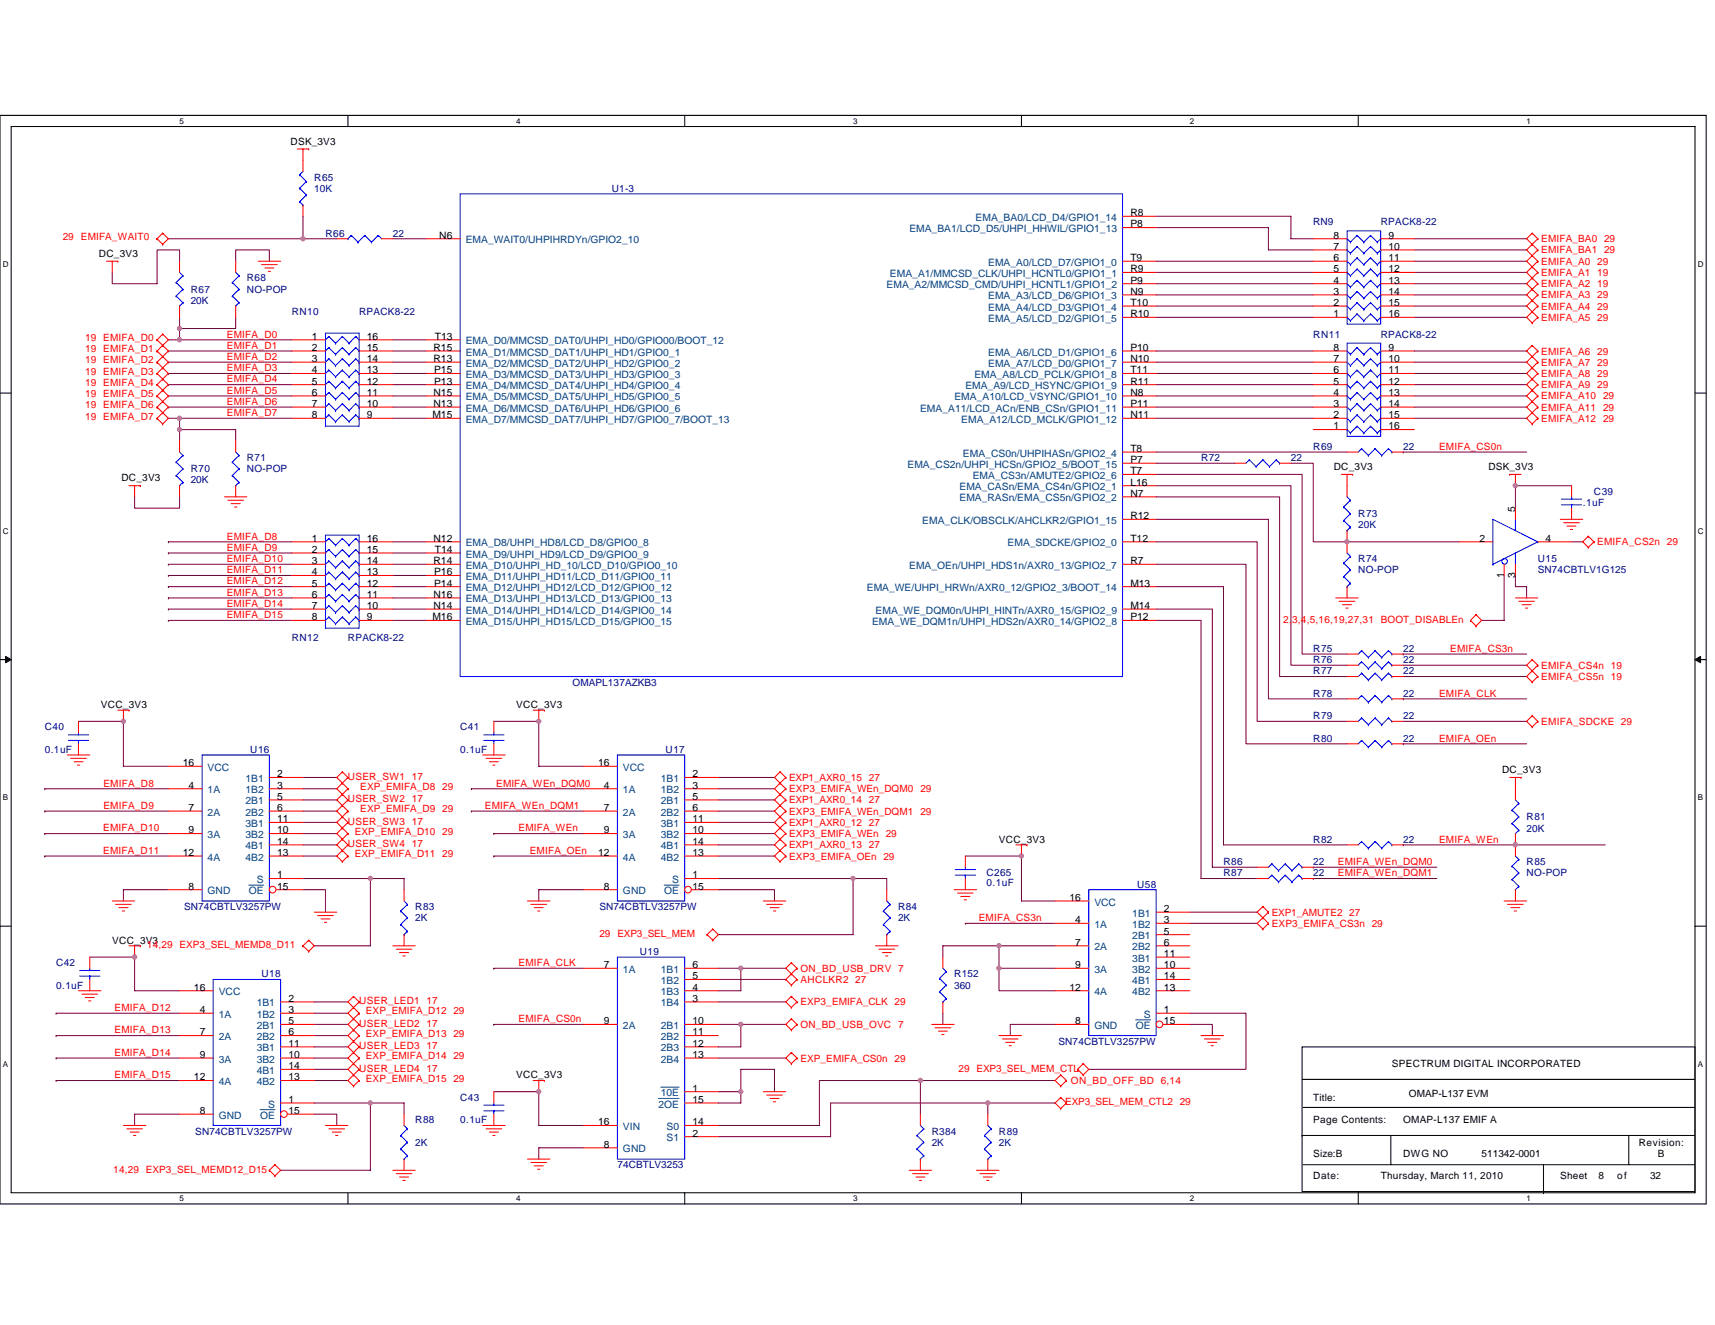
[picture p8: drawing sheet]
<svg xmlns="http://www.w3.org/2000/svg" width="279mm" height="216mm" viewBox="0 0 279 216" stroke-linecap="round" stroke-linejoin="round" font-family="sans-serif">
<defs><g id="words">
<g font-size="1.7" fill="#004080">
<text x="158.9" y="36">EMA_BA0/LCD_D4/GPIO1_14</text>
<text x="75.9" y="39.6">EMA_WAIT0/UHPIHRDYn/GPIO2_10</text>
<text x="148.1" y="37.8">EMA_BA1/LCD_D5/UHPI_HHWIL/GPIO1_13</text>
<text x="144.4" y="47">EMA_A2/MMCSD_CMD/UHPI_HCNTL1/GPIO1_2</text>
<text x="145" y="45.1">EMA_A1/MMCSD_CLK/UHPI_HCNTL0/GPIO1_1</text>
<text x="161" y="43.3">EMA_A0/LCD_D7/GPIO1_0</text>
<text x="161" y="50.6">EMA_A4/LCD_D3/GPIO1_4</text>
<text x="161" y="52.5">EMA_A5/LCD_D2/GPIO1_5</text>
<text x="161" y="48.8">EMA_A3/LCD_D6/GPIO1_3</text>
<text x="75.9" y="56.1">EMA_D0/MMCSD_DAT0/UHPI_HD0/GPIO00/BOOT_12</text>
<text x="75.9" y="59.8">EMA_D2/MMCSD_DAT2/UHPI_HD2/GPIO0_2</text>
<text x="75.9" y="57.9">EMA_D1/MMCSD_DAT1/UHPI_HD1/GPIO0_1</text>
<text x="161" y="57.9">EMA_A6/LCD_D1/GPIO1_6</text>
<text x="161" y="59.8">EMA_A7/LCD_D0/GPIO1_7</text>
<text x="75.9" y="63.4">EMA_D4/MMCSD_DAT4/UHPI_HD4/GPIO0_4</text>
<text x="75.9" y="61.6">EMA_D3/MMCSD_DAT3/UHPI_HD3/GPIO0_3</text>
<text x="75.9" y="65.3">EMA_D5/MMCSD_DAT5/UHPI_HD5/GPIO0_5</text>
<text x="155.5" y="65.3">EMA_A10/LCD_VSYNC/GPIO1_10</text>
<text x="157.3" y="63.4">EMA_A9/LCD_HSYNC/GPIO1_9</text>
<text x="158.7" y="61.6">EMA_A8/LCD_PCLK/GPIO1_8</text>
<text x="75.9" y="67.1">EMA_D6/MMCSD_DAT6/UHPI_HD6/GPIO0_6</text>
<text x="75.9" y="68.9">EMA_D7/MMCSD_DAT7/UHPI_HD7/GPIO0_7/BOOT_13</text>
<text x="149.9" y="67.1">EMA_A11/LCD_ACn/ENB_CSn/GPIO1_11</text>
<text x="156.6" y="68.9">EMA_A12/LCD_MCLK/GPIO1_12</text>
<text x="147.8" y="76.2">EMA_CS2n/UHPI_HCSn/GPIO2_5/BOOT_15</text>
<text x="156.9" y="74.4">EMA_CS0n/UHPIHASn/GPIO2_4</text>
<text x="156.3" y="81.7">EMA_RASn/EMA_CS5n/GPIO2_2</text>
<text x="156.3" y="79.9">EMA_CASn/EMA_CS4n/GPIO2_1</text>
<text x="158.5" y="78">EMA_CS3n/AMUTE2/GPIO2_6</text>
<text x="75.9" y="89">EMA_D8/UHPI_HD8/LCD_D8/GPIO0_8</text>
<text x="150.3" y="85.4">EMA_CLK/OBSCLK/AHCLKR2/GPIO1_15</text>
<text x="164.1" y="89">EMA_SDCKE/GPIO2_0</text>
<text x="75.9" y="90.8">EMA_D9/UHPI_HD9/LCD_D9/GPIO0_9</text>
<text x="75.9" y="92.7">EMA_D10/UHPI_HD_10/LCD_D10/GPIO0_10</text>
<text x="75.9" y="94.5">EMA_D11/UHPI_HD11/LCD_D11/GPIO0_11</text>
<text x="148.1" y="92.7">EMA_OEn/UHPI_HDS1n/AXR0_13/GPIO2_7</text>
<text x="75.9" y="96.3">EMA_D12/UHPI_HD12/LCD_D12/GPIO0_12</text>
<text x="75.9" y="100">EMA_D14/UHPI_HD14/LCD_D14/GPIO0_14</text>
<text x="75.9" y="98.2">EMA_D13/UHPI_HD13/LCD_D13/GPIO0_13</text>
<text x="75.9" y="101.8">EMA_D15/UHPI_HD15/LCD_D15/GPIO0_15</text>
<text x="141.2" y="96.3">EMA_WE/UHPI_HRWn/AXR0_12/GPIO2_3/BOOT_14</text>
<text x="142.1" y="101.8">EMA_WE_DQM1n/UHPI_HDS2n/AXR0_14/GPIO2_8</text>
<text x="142.6" y="100">EMA_WE_DQM0n/UHPI_HINTn/AXR0_15/GPIO2_9</text>
<text x="33.8" y="125.6">VCC</text>
<text x="101.5" y="125.6">VCC</text>
<text x="33.8" y="129.3">1A</text>
<text x="40" y="127.4">1B1</text>
<text x="40" y="129.3">1B2</text>
<text x="40" y="131.1">2B1</text>
<text x="101.5" y="129.3">1A</text>
<text x="107.7" y="127.4">1B1</text>
<text x="107.7" y="129.3">1B2</text>
<text x="107.7" y="131.1">2B1</text>
<text x="33.8" y="132.9">2A</text>
<text x="33.8" y="136.6">3A</text>
<text x="40" y="134.7">3B1</text>
<text x="40" y="136.6">3B2</text>
<text x="40" y="132.9">2B2</text>
<text x="101.5" y="132.9">2A</text>
<text x="101.5" y="136.6">3A</text>
<text x="107.7" y="134.7">3B1</text>
<text x="107.7" y="136.6">3B2</text>
<text x="107.7" y="132.9">2B2</text>
<text x="33.8" y="140.2">4A</text>
<text x="40" y="138.4">4B1</text>
<text x="40" y="140.2">4B2</text>
<text x="41.8" y="143.9">S</text>
<text x="101.5" y="140.2">4A</text>
<text x="107.7" y="138.4">4B1</text>
<text x="107.7" y="140.2">4B2</text>
<text x="109.5" y="143.9">S</text>
<text x="33.8" y="145.7">GND</text>
<text x="40.5" y="145.7">OE</text>
<text x="101.5" y="145.7">GND</text>
<text x="108.2" y="145.7">OE</text>
<text x="178.3" y="147.6">VCC</text>
<text x="184.5" y="149.4">1B1</text>
<text x="178.3" y="151.2">1A</text>
<text x="178.3" y="154.9">2A</text>
<text x="184.5" y="151.2">1B2</text>
<text x="184.5" y="153">2B1</text>
<text x="184.5" y="154.9">2B2</text>
<text x="101.5" y="158.5">1A</text>
<text x="107.7" y="158.5">1B1</text>
<text x="107.7" y="160.3">1B2</text>
<text x="178.3" y="158.5">3A</text>
<text x="184.5" y="160.3">4B1</text>
<text x="184.5" y="156.7">3B1</text>
<text x="184.5" y="158.5">3B2</text>
<text x="35.6" y="165.8">1A</text>
<text x="35.6" y="162.2">VCC</text>
<text x="41.8" y="164">1B1</text>
<text x="41.8" y="165.8">1B2</text>
<text x="41.8" y="167.7">2B1</text>
<text x="101.5" y="167.7">2A</text>
<text x="107.7" y="162.2">1B3</text>
<text x="107.7" y="164">1B4</text>
<text x="107.7" y="167.7">2B1</text>
<text x="178.3" y="162.2">4A</text>
<text x="178.3" y="167.7">GND</text>
<text x="184.5" y="162.2">4B2</text>
<text x="185" y="167.7">OE</text>
<text x="186.3" y="165.8">S</text>
<text x="35.6" y="169.5">2A</text>
<text x="35.6" y="173.1">3A</text>
<text x="41.8" y="171.3">3B1</text>
<text x="41.8" y="173.1">3B2</text>
<text x="41.8" y="169.5">2B2</text>
<text x="107.7" y="169.5">2B2</text>
<text x="107.7" y="171.3">2B3</text>
<text x="107.7" y="173.1">2B4</text>
<text x="35.6" y="176.8">4A</text>
<text x="41.8" y="175">4B1</text>
<text x="41.8" y="176.8">4B2</text>
<text x="107.7" y="178.6">10E</text>
<text x="35.6" y="182.3">GND</text>
<text x="42.4" y="182.3">OE</text>
<text x="43.7" y="180.5">S</text>
<text x="101.5" y="184.1">VIN</text>
<text x="107.3" y="180.5">2OE</text>
<text x="108.6" y="184.1">S0</text>
<text x="108.6" y="185.9">S1</text>
<text x="101.5" y="187.8">GND</text>
</g>
<g font-size="1.7">
<text x="184.1" y="35.2">R8</text>
<text x="71.6" y="38.9">N6</text>
<text x="184.1" y="37.1">P8</text>
<text x="217.3" y="40.7">7</text>
<text x="217.3" y="38.9">8</text>
<text x="226.2" y="38.9">9</text>
<text x="226.2" y="40.7">10</text>
<text x="184.1" y="46.2">P9</text>
<text x="184.1" y="44.4">R9</text>
<text x="184.1" y="42.5">T9</text>
<text x="217.3" y="46.2">4</text>
<text x="217.3" y="44.4">5</text>
<text x="217.3" y="42.5">6</text>
<text x="226.2" y="42.5">11</text>
<text x="226.2" y="44.4">12</text>
<text x="226.2" y="46.2">13</text>
<text x="184.1" y="49.8">T10</text>
<text x="184.1" y="51.7">R10</text>
<text x="184.1" y="48">N9</text>
<text x="217.3" y="51.7">1</text>
<text x="217.3" y="49.8">2</text>
<text x="217.3" y="48">3</text>
<text x="226.2" y="48">14</text>
<text x="226.2" y="49.8">15</text>
<text x="226.2" y="51.7">16</text>
<text x="50.8" y="55.4">1</text>
<text x="50.8" y="57.2">2</text>
<text x="50.8" y="59">3</text>
<text x="59.8" y="59">14</text>
<text x="59.8" y="57.2">15</text>
<text x="59.8" y="55.4">16</text>
<text x="70.6" y="59">R13</text>
<text x="70.6" y="57.2">R15</text>
<text x="70.8" y="55.4">T13</text>
<text x="184.1" y="57.2">P10</text>
<text x="184.1" y="59">N10</text>
<text x="217.3" y="59">7</text>
<text x="217.3" y="57.2">8</text>
<text x="226.2" y="57.2">9</text>
<text x="226.2" y="59">10</text>
<text x="50.8" y="60.8">4</text>
<text x="50.8" y="62.7">5</text>
<text x="50.8" y="64.5">6</text>
<text x="59.8" y="64.5">11</text>
<text x="59.8" y="62.7">12</text>
<text x="59.8" y="60.8">13</text>
<text x="70.6" y="64.5">N15</text>
<text x="70.7" y="62.7">P13</text>
<text x="70.7" y="60.8">P15</text>
<text x="184.1" y="60.8">T11</text>
<text x="184.1" y="64.5">N8</text>
<text x="184.1" y="62.7">R11</text>
<text x="217.3" y="64.5">4</text>
<text x="217.3" y="62.7">5</text>
<text x="217.3" y="60.8">6</text>
<text x="226.2" y="60.8">11</text>
<text x="226.2" y="62.7">12</text>
<text x="226.2" y="64.5">13</text>
<text x="50.8" y="66.3">7</text>
<text x="50.8" y="68.1">8</text>
<text x="59.8" y="68.1">9</text>
<text x="59.8" y="66.3">10</text>
<text x="70.4" y="68.1">M15</text>
<text x="70.6" y="66.3">N13</text>
<text x="184.1" y="68.1">N11</text>
<text x="184.1" y="66.3">P11</text>
<text x="217.3" y="70">1</text>
<text x="217.3" y="68.1">2</text>
<text x="217.3" y="66.3">3</text>
<text x="226.2" y="66.3">14</text>
<text x="226.2" y="68.1">15</text>
<text x="226.2" y="70">16</text>
<text x="184.1" y="75.5">P7</text>
<text x="184.1" y="73.6">T8</text>
<text x="184.1" y="77.3">T7</text>
<text x="184.1" y="80.9">N7</text>
<text x="184.1" y="79.1">L16</text>
<text x="246.9" y="83.4" transform="rotate(-90 246.9 83.4)">5</text>
<text x="50.8" y="88.3">1</text>
<text x="59.8" y="88.3">16</text>
<text x="70.6" y="88.3">N12</text>
<text x="184.1" y="88.3">T12</text>
<text x="184.1" y="84.6">R12</text>
<text x="241" y="88.3">2</text>
<text x="251.8" y="88.3">4</text>
<text x="50.8" y="90.1">2</text>
<text x="50.8" y="91.9">3</text>
<text x="50.8" y="93.7">4</text>
<text x="50.8" y="95.6">5</text>
<text x="59.8" y="95.6">12</text>
<text x="59.8" y="93.7">13</text>
<text x="59.8" y="91.9">14</text>
<text x="59.8" y="90.1">15</text>
<text x="70.6" y="91.9">R14</text>
<text x="70.7" y="95.6">P14</text>
<text x="70.7" y="93.7">P16</text>
<text x="70.8" y="90.1">T14</text>
<text x="184.1" y="95.6">M13</text>
<text x="184.1" y="91.9">R7</text>
<text x="245" y="94.1" transform="rotate(-90 245 94.1)">1</text>
<text x="246.9" y="94.1" transform="rotate(-90 246.9 94.1)">3</text>
<text x="50.8" y="97.4">6</text>
<text x="50.8" y="99.2">7</text>
<text x="50.8" y="101.1">8</text>
<text x="59.8" y="101.1">9</text>
<text x="59.8" y="99.2">10</text>
<text x="59.8" y="97.4">11</text>
<text x="70.4" y="101.1">M16</text>
<text x="70.6" y="99.2">N14</text>
<text x="70.6" y="97.4">N16</text>
<text x="184.1" y="101.1">P12</text>
<text x="184.1" y="99.2">M14</text>
<text x="29.8" y="124.8">16</text>
<text x="97.5" y="124.8">16</text>
<text x="30.7" y="128.5">4</text>
<text x="45.1" y="126.7">2</text>
<text x="45.1" y="128.5">3</text>
<text x="45.1" y="130.3">5</text>
<text x="98.4" y="128.5">4</text>
<text x="112.8" y="126.7">2</text>
<text x="112.8" y="128.5">3</text>
<text x="112.8" y="130.3">5</text>
<text x="30.7" y="132.1">7</text>
<text x="30.7" y="135.8">9</text>
<text x="45.1" y="137.6">14</text>
<text x="45.1" y="134">11</text>
<text x="45.1" y="135.8">10</text>
<text x="45.1" y="132.1">6</text>
<text x="98.4" y="132.1">7</text>
<text x="98.4" y="135.8">9</text>
<text x="112.8" y="137.6">14</text>
<text x="112.8" y="134">11</text>
<text x="112.8" y="135.8">10</text>
<text x="112.8" y="132.1">6</text>
<text x="29.8" y="139.5">12</text>
<text x="45.1" y="139.5">13</text>
<text x="45.1" y="143.1">1</text>
<text x="97.5" y="139.5">12</text>
<text x="112.8" y="139.5">13</text>
<text x="112.8" y="143.1">1</text>
<text x="30.7" y="144.9">8</text>
<text x="45.1" y="144.9">15</text>
<text x="98.4" y="144.9">8</text>
<text x="112.8" y="144.9">15</text>
<text x="174.2" y="146.8">16</text>
<text x="189.6" y="148.6">2</text>
<text x="175.2" y="150.4">4</text>
<text x="175.2" y="154.1">7</text>
<text x="189.6" y="155.9">11</text>
<text x="189.6" y="150.4">3</text>
<text x="189.6" y="152.3">5</text>
<text x="189.6" y="154.1">6</text>
<text x="31.6" y="161.4">16</text>
<text x="98.4" y="157.8">7</text>
<text x="112.8" y="157.8">6</text>
<text x="112.8" y="159.6">5</text>
<text x="112.8" y="161.4">4</text>
<text x="174.2" y="161.4">12</text>
<text x="175.2" y="157.8">9</text>
<text x="189.6" y="159.6">14</text>
<text x="189.6" y="161.4">13</text>
<text x="189.6" y="157.8">10</text>
<text x="32.5" y="165.1">4</text>
<text x="47" y="163.2">2</text>
<text x="47" y="165.1">3</text>
<text x="47" y="166.9">5</text>
<text x="98.4" y="166.9">9</text>
<text x="112.8" y="163.2">3</text>
<text x="112.8" y="166.9">10</text>
<text x="175.2" y="166.9">8</text>
<text x="189.6" y="165.1">1</text>
<text x="189.6" y="166.9">15</text>
<text x="32.5" y="168.7">7</text>
<text x="32.5" y="172.4">9</text>
<text x="47" y="170.6">11</text>
<text x="47" y="172.4">10</text>
<text x="47" y="168.7">6</text>
<text x="112.8" y="168.7">11</text>
<text x="112.8" y="170.6">12</text>
<text x="112.8" y="172.4">13</text>
<text x="31.6" y="176">12</text>
<text x="47" y="174.2">14</text>
<text x="47" y="176">13</text>
<text x="47" y="179.7">1</text>
<text x="112.8" y="179.7">15</text>
<text x="112.8" y="177.9">1</text>
<text x="32.5" y="181.5">8</text>
<text x="47" y="181.5">15</text>
<text x="97.5" y="183.4">16</text>
<text x="112.8" y="183.4">14</text>
<text x="112.8" y="185.2">2</text>
<text x="98.4" y="187">8</text>
</g>
<g font-size="1.6">
<text x="47.3" y="23.6">DSK_3V3</text>
<text x="16.1" y="41.8">DC_3V3</text>
<text x="217.3" y="76.6">DC_3V3</text>
<text x="242.5" y="76.6">DSK_3V3</text>
<text x="19.8" y="78.4">DC_3V3</text>
<text x="16.4" y="115.4">VCC_3V3</text>
<text x="84.1" y="115.4">VCC_3V3</text>
<text x="244.7" y="126">DC_3V3</text>
<text x="162.8" y="137.3">VCC_3V3</text>
<text x="18.3" y="153.8">VCC_3V3</text>
<text x="226.8" y="173.9">SPECTRUM DIGITAL INCORPORATED</text>
<text x="84.1" y="175.7">VCC_3V3</text>
<text x="214" y="179.4">Title:</text>
<text x="229.5" y="178.8">OMAP-L137 EVM</text>
<text x="214" y="183">Page Contents:</text>
<text x="228.6" y="183">OMAP-L137 EMIF A</text>
<text x="214" y="188.5">Size:B</text>
<text x="228.6" y="188.5">DWG NO</text>
<text x="241.4" y="188.5">511342-0001</text>
<text x="267" y="186.7">Revision:</text>
<text x="270.1" y="188.5">B</text>
<text x="214" y="192.2">Date:</text>
<text x="224.9" y="192.2">Thursday, March 11, 2010</text>
<text x="254.2" y="192.2">Sheet</text>
<text x="260.4" y="192.2">8</text>
<text x="263.5" y="192.2">of</text>
<text x="268.8" y="192.2">32</text>
</g>
<g font-size="1.6" fill="#000080">
<text x="51.2" y="29.4">R65</text>
<text x="51.2" y="31.2">10K</text>
<text x="99.7" y="31.2">U1-3</text>
<text x="53" y="38.6">R66</text>
<text x="64" y="38.6">22</text>
<text x="214" y="36.7">RN9</text>
<text x="224.9" y="36.7">RPACK8-22</text>
<text x="31.1" y="47.7">R67</text>
<text x="40.2" y="45.9">R68</text>
<text x="40.2" y="47.7">NO-POP</text>
<text x="31.1" y="49.5">20K</text>
<text x="47.6" y="51.4">RN10</text>
<text x="58.5" y="51.4">RPACK8-22</text>
<text x="214" y="55">RN11</text>
<text x="224.9" y="55">RPACK8-22</text>
<text x="31.1" y="77">R70</text>
<text x="40.2" y="75.1">R71</text>
<text x="40.2" y="77">NO-POP</text>
<text x="195.7" y="75.1">R72</text>
<text x="210.3" y="75.1">22</text>
<text x="214" y="73.3">R69</text>
<text x="228.6" y="73.3">22</text>
<text x="31.1" y="78.8">20K</text>
<text x="257.9" y="82.4">.1uF</text>
<text x="259.7" y="80.6">C39</text>
<text x="221.3" y="84.3">R73</text>
<text x="221.3" y="86.1">20K</text>
<text x="221.3" y="91.6">R74</text>
<text x="221.3" y="93.4">NO-POP</text>
<text x="250.5" y="91.6">U15</text>
<text x="250.5" y="93.4">SN74CBTLV1G125</text>
<text x="47.6" y="104.4">RN12</text>
<text x="56.7" y="104.4">RPACK8-22</text>
<text x="214" y="106.2">R75</text>
<text x="228.6" y="106.2">22</text>
<text x="93.3" y="111.7">OMAPL137AZKB3</text>
<text x="214" y="108.1">R76</text>
<text x="214" y="109.9">R77</text>
<text x="214" y="113.5">R78</text>
<text x="228.6" y="108.1">22</text>
<text x="228.6" y="109.9">22</text>
<text x="228.6" y="113.5">22</text>
<text x="7.3" y="119">C40</text>
<text x="75" y="119">C41</text>
<text x="214" y="117.2">R79</text>
<text x="228.6" y="117.2">22</text>
<text x="7.3" y="122.7">0.1uF</text>
<text x="40.8" y="122.7">U16</text>
<text x="75" y="122.7">0.1uF</text>
<text x="108.4" y="122.7">U17</text>
<text x="214" y="120.9">R80</text>
<text x="228.6" y="120.9">22</text>
<text x="214" y="137.3">R82</text>
<text x="228.6" y="137.3">22</text>
<text x="248.7" y="133.6">R81</text>
<text x="248.7" y="135.5">20K</text>
<text x="160.7" y="142.8">C265</text>
<text x="199.3" y="141">R86</text>
<text x="199.3" y="142.8">R87</text>
<text x="214" y="141">22</text>
<text x="214" y="142.8">22</text>
<text x="248.7" y="141">R85</text>
<text x="248.7" y="142.8">NO-POP</text>
<text x="30" y="148.3">SN74CBTLV3257PW</text>
<text x="67.6" y="148.3">R83</text>
<text x="97.6" y="148.3">SN74CBTLV3257PW</text>
<text x="146.3" y="148.3">R84</text>
<text x="160.7" y="144.4">0.1uF</text>
<text x="185.3" y="144.6">U58</text>
<text x="67.6" y="150.1">2K</text>
<text x="104.2" y="155.6">U19</text>
<text x="146.3" y="150.1">2K</text>
<text x="9.1" y="161.1">0.1uF</text>
<text x="9.2" y="157.4">C42</text>
<text x="42.6" y="159.3">U18</text>
<text x="155.4" y="159.3">R152</text>
<text x="155.4" y="161.1">360</text>
<text x="172.4" y="170.2">SN74CBTLV3257PW</text>
<text x="75" y="179.4">C43</text>
<text x="31.8" y="184.9">SN74CBTLV3257PW</text>
<text x="67.6" y="183">R88</text>
<text x="75" y="183">0.1uF</text>
<text x="151.8" y="184.9">R384</text>
<text x="162.8" y="184.9">R89</text>
<text x="67.6" y="186.7">2K</text>
<text x="100.6" y="190.4">74CBTLV3253</text>
<text x="151.8" y="186.7">2K</text>
<text x="162.8" y="186.7">2K</text>
</g>
<g font-size="1.6" fill="#f00">
<text x="10.2" y="39.1">29 EMIFA_WAIT0</text>
<text x="251.1" y="39.5">EMIFA_BA0 29</text>
<text x="251.1" y="41.3">EMIFA_BA1 29</text>
<text x="251.1" y="43.1">EMIFA_A0 29</text>
<text x="251.1" y="45">EMIFA_A1 19</text>
<text x="251.1" y="46.8">EMIFA_A2 19</text>
<text x="251.1" y="48.6">EMIFA_A3 29</text>
<text x="251.1" y="50.4">EMIFA_A4 29</text>
<text x="251.1" y="52.3">EMIFA_A5 29</text>
<text x="13.9" y="55.6">19 EMIFA_D0</text>
<text x="13.9" y="57.4">19 EMIFA_D1</text>
<text x="13.9" y="59.2">19 EMIFA_D2</text>
<text x="37" y="55">EMIFA_D0</text>
<text x="37" y="56.8">EMIFA_D1</text>
<text x="37" y="58.7">EMIFA_D2</text>
<text x="251.1" y="57.8">EMIFA_A6 29</text>
<text x="251.1" y="59.6">EMIFA_A7 29</text>
<text x="13.9" y="61">19 EMIFA_D3</text>
<text x="13.9" y="62.9">19 EMIFA_D4</text>
<text x="13.9" y="64.7">19 EMIFA_D5</text>
<text x="37" y="60.5">EMIFA_D3</text>
<text x="37" y="62.3">EMIFA_D4</text>
<text x="37" y="64.2">EMIFA_D5</text>
<text x="37" y="66">EMIFA_D6</text>
<text x="251.1" y="61.4">EMIFA_A8 29</text>
<text x="251.1" y="63.2">EMIFA_A9 29</text>
<text x="251.1" y="65.1">EMIFA_A10 29</text>
<text x="13.9" y="66.5">19 EMIFA_D6</text>
<text x="13.9" y="68.4">19 EMIFA_D7</text>
<text x="37" y="67.8">EMIFA_D7</text>
<text x="251.1" y="66.9">EMIFA_A11 29</text>
<text x="251.1" y="68.7">EMIFA_A12 29</text>
<text x="234.4" y="73.3">EMIFA_CS0n</text>
<text x="37" y="89.7">EMIFA_D9</text>
<text x="37" y="87.9">EMIFA_D8</text>
<text x="260.2" y="88.9">EMIFA_CS2n 29</text>
<text x="36.9" y="93.4">EMIFA_D11</text>
<text x="36.9" y="95.2">EMIFA_D12</text>
<text x="36.9" y="91.6">EMIFA_D10</text>
<text x="36.9" y="97.1">EMIFA_D13</text>
<text x="36.9" y="100.7">EMIFA_D15</text>
<text x="36.9" y="98.9">EMIFA_D14</text>
<text x="209" y="101.5">2,3,4,5,16,19,27,31 BOOT_DISABLEn</text>
<text x="236.3" y="106.2">EMIFA_CS3n</text>
<text x="234.4" y="113.5">EMIFA_CLK</text>
<text x="251.1" y="109">EMIFA_CS4n 19</text>
<text x="251.1" y="110.8">EMIFA_CS5n 19</text>
<text x="251.1" y="118.1">EMIFA_SDCKE 29</text>
<text x="234.4" y="120.8">EMIFA_OEn</text>
<text x="16.8" y="131.8">EMIFA_D9</text>
<text x="16.8" y="128.2">EMIFA_D8</text>
<text x="56.7" y="127.1">USER_SW1 17</text>
<text x="56.7" y="130.7">USER_SW2 17</text>
<text x="58.7" y="128.7">EXP_EMIFA_D8 29</text>
<text x="79" y="131.8">EMIFA_WEn_DQM1</text>
<text x="80.8" y="128.2">EMIFA_WEn_DQM0</text>
<text x="128.6" y="127.3">EXP1_AXR0_15 27</text>
<text x="128.6" y="130.9">EXP1_AXR0_14 27</text>
<text x="128.6" y="129.1">EXP3_EMIFA_WEn_DQM0</text>
<text x="149.9" y="129.1">29</text>
<text x="16.8" y="135.5">EMIFA_D10</text>
<text x="56.7" y="134.4">USER_SW3 17</text>
<text x="57.8" y="136">EXP_EMIFA_D10 29</text>
<text x="58.7" y="132.4">EXP_EMIFA_D9 29</text>
<text x="84.5" y="135.5">EMIFA_WEn</text>
<text x="128.6" y="134.6">EXP1_AXR0_12 27</text>
<text x="128.6" y="132.7">EXP3_EMIFA_WEn_DQM1</text>
<text x="128.6" y="136.4">EXP3_EMIFA_WEn</text>
<text x="144.3" y="136.4">29</text>
<text x="149.9" y="132.7">29</text>
<text x="234.4" y="137.3">EMIFA_WEn</text>
<text x="16.8" y="139.1">EMIFA_D11</text>
<text x="56.7" y="138">USER_SW4 17</text>
<text x="57.8" y="139.7">EXP_EMIFA_D11 29</text>
<text x="86.3" y="139.1">EMIFA_OEn</text>
<text x="128.6" y="138.2">EXP1_AXR0_13 27</text>
<text x="128.6" y="140.1">EXP3_EMIFA_OEn 29</text>
<text x="218" y="140.9">EMIFA_WEn_DQM0</text>
<text x="218" y="142.8">EMIFA_WEn_DQM1</text>
<text x="207.2" y="149.2">EXP1_AMUTE2 27</text>
<text x="23.9" y="154.5">14,29 EXP3_SEL_MEMD8_D11</text>
<text x="97.6" y="152.7">29 EXP3_SEL_MEM</text>
<text x="159.4" y="150.1">EMIFA_CS3n</text>
<text x="207.2" y="151">EXP3_EMIFA_CS3n 29</text>
<text x="84.5" y="157.4">EMIFA_CLK</text>
<text x="130.4" y="160.2">AHCLKR2 27</text>
<text x="130.4" y="158.3">ON_BD_USB_DRV 7</text>
<text x="18.6" y="164.7">EMIFA_D12</text>
<text x="58.5" y="163.6">USER_LED1 17</text>
<text x="58.5" y="167.3">USER_LED2 17</text>
<text x="59.6" y="165.3">EXP_EMIFA_D12 29</text>
<text x="84.5" y="166.6">EMIFA_CS0n</text>
<text x="130.4" y="163.8">EXP3_EMIFA_CLK 29</text>
<text x="130.4" y="167.5">ON_BD_USB_OVC 7</text>
<text x="18.6" y="168.4">EMIFA_D13</text>
<text x="18.6" y="172">EMIFA_D14</text>
<text x="58.5" y="171">USER_LED3 17</text>
<text x="59.6" y="169">EXP_EMIFA_D13 29</text>
<text x="59.6" y="172.6">EXP_EMIFA_D14 29</text>
<text x="130.4" y="173">EXP_EMIFA_CS0n 29</text>
<text x="18.6" y="175.7">EMIFA_D15</text>
<text x="58.5" y="174.6">USER_LED4 17</text>
<text x="59.6" y="176.3">EXP_EMIFA_D15 29</text>
<text x="156.2" y="174.6">29 EXP3_SEL_MEM_CTL</text>
<text x="174.5" y="176.6">ON_BD_OFF_BD 6,14</text>
<text x="173.5" y="180.1">EXP3_SEL_MEM_CTL2 29</text>
<text x="18.5" y="191.1">14,29 EXP3_SEL_MEMD12_D15</text>
</g>
<g font-size="1.3">
<text x="29.3" y="20.2">5</text>
<text x="84.1" y="20.2">4</text>
<text x="139" y="20.2">3</text>
<text x="193.8" y="20.2">2</text>
<text x="248.7" y="20.2">1</text>
<text x=".5" y="43.5">D</text>
<text x="276.6" y="43.5">D</text>
<text x=".5" y="87">C</text>
<text x="276.6" y="87">C</text>
<text x=".5" y="130.4">B</text>
<text x="276.6" y="130.4">B</text>
<text x=".5" y="173.8">A</text>
<text x="276.6" y="173.8">A</text>
<text x="29.3" y="195.7">5</text>
<text x="84.1" y="195.7">4</text>
<text x="139" y="195.7">3</text>
<text x="193.8" y="195.7">2</text>
<text x="248.7" y="195.7">1</text>
</g>
</g></defs>
<path d="M0 18.8h278v177.4h-278zM1.8 20.6h274.3v173.8h-274.3z" fill="none" stroke="#000" stroke-width=".17"/>
<g fill="#fff">
<path d="M29.3 19h.7v1.4h-.7z"/>
<path d="M29.3 194.5h.7v1.5h-.7z"/>
</g>
<path d="M56.7 18.8v1.8M56.7 194.4v1.8" fill="none" stroke="#000" stroke-width=".17"/>
<g fill="#fff">
<path d="M84.1 19h.7v1.4h-.7z"/>
<path d="M84.1 194.5h.7v1.5h-.7z"/>
</g>
<path d="M111.5 18.8v1.8M111.5 194.4v1.8" fill="none" stroke="#000" stroke-width=".17"/>
<g fill="#fff">
<path d="M139 19h.7v1.4h-.7z"/>
<path d="M139 194.5h.7v1.5h-.7z"/>
</g>
<path d="M166.4 18.8v1.8M166.4 194.4v1.8" fill="none" stroke="#000" stroke-width=".17"/>
<g fill="#fff">
<path d="M193.8 19h.8v1.4h-.8z"/>
<path d="M193.8 194.5h.8v1.5h-.8z"/>
</g>
<path d="M221.3 18.8v1.8M221.3 194.4v1.8" fill="none" stroke="#000" stroke-width=".17"/>
<g fill="#fff">
<path d="M248.7 19h.7v1.4h-.7z"/>
<path d="M248.7 194.5h.7v1.5h-.7z"/>
<path d="M.5 42.3h.9v1.5h-.9z"/>
<path d="M276.6 42.3h1v1.5h-1z"/>
<path d="M.5 85.8h.9v1.4h-.9z"/>
<path d="M276.6 85.8h1v1.4h-1z"/>
</g>
<path d="M0 64.1h1.8M276.1 64.1h1.9" fill="none" stroke="#000" stroke-width=".17"/>
<g fill="#fff">
<path d="M.5 129.2h.8v1.5h-.8z"/>
<path d="M276.6 129.2h.9v1.5h-.9z"/>
</g>
<path d="M0 107.5h1.8M276.1 107.5h1.9" fill="none" stroke="#000" stroke-width=".17"/>
<path d="M.9 107l.9 .5-.9 .5zM276.1 107.5l1-.5v1z" fill="#000" stroke="#000" stroke-width=".16"/>
<g fill="#fff">
<path d="M.5 172.6h.8v1.5h-.8z"/>
<path d="M276.6 172.6h.9v1.5h-.9z"/>
</g>
<path d="M0 150.9h1.8M276.1 150.9h1.9M212.1 170.6h64v23.6h-64zM212.1 175.9h64M212.1 185h.1M212.1 185h64M212.3 189.8h63.8M212.3 180.4h63.8M226.6 185v4.8M251.5 194.4h.1M251.5 189.8v4.6M265.3 185v4.8" fill="none" stroke="#000" stroke-width=".17"/>
<g fill="none" stroke="#800040" stroke-width=".17">
<path d="M27.4 38.9h22M49.4 35.2v3.7h5.5M64 38.9h5.5M188.4 37.1h18.3v3.6h7.3M188.4 35.2h21.9v3.7h3.7M230.4 38.9h18.3M27.4 57.2h.1M27.4 59h.1M27.4 55.4h1.9M27.4 57.2h20.1M27.4 59h20.1M29.3 55.4h.1"/>
<path d="M29.3 42.6v-1.9h-3.7v5.5h-7.3v-1.8M29.3 53.5v1.9M29.3 51.7v1.8M29.3 55.4h18.2M38.4 42.6v-1.9h5.5v1.9M38.4 51.7v1.8h-9.1M64 59h5.5M64 57.2h5.5M64 55.4h5.5M188.4 59h25.6M188.4 57.2h25.6M188.4 49.9h25.6"/>
<path d="M188.4 46.2h25.6M188.4 48h25.6M188.4 51.7h25.6M188.4 42.6h25.6M188.4 44.4h25.6M230.4 40.7h18.3M230.4 42.6h18.3M230.4 44.4h18.3M230.4 46.2h18.3M230.4 48h18.3M230.4 49.9h18.3M230.4 51.7h18.3"/>
<path d="M230.4 59h18.3M230.4 57.2h18.3M27.4 60.9h.1M27.4 62.7h.1M27.4 64.5h.1M27.4 66.3h.1M27.4 68.2h1.9M27.4 60.9h20.1M27.4 62.7h20.1M27.4 64.5h20.1M27.4 66.3h20.1M29.3 68.2h.1"/>
<path d="M29.3 70v1.8M29.3 70h9.1v1.8M29.3 68.2v1.8M29.3 68.2h18.2M64 68.2h5.5M64 66.3h5.5M64 64.5h5.5M64 62.7h5.5M64 60.9h5.5M188.4 68.2h25.6M188.4 64.5h25.6M188.4 66.3h25.6"/>
<path d="M188.4 60.9h25.6M188.4 62.7h25.6M188.4 73.7h31.1M188.4 75.5h12.8M188.4 79.1h21.9v29.3h9.2M188.4 77.3h23.7v29.3h7.4M210.3 75.5h3.7v12.8h23.7M228.6 73.7h.1M228.6 73.7h20.1M230.4 60.9h18.3M230.4 62.7h18.3M230.4 64.5h18.3"/>
<path d="M230.4 66.3h18.3M230.4 68.2h18.3M256 79.1h-9.1v3.7M21.9 81v1.8h7.4v-1.8M27.4 90.1h.1M27.4 93.8h.1M27.4 95.6h.1M27.4 97.4h.1M27.4 91.9h.1M27.4 99.3h.1M27.4 88.3h.1M27.4 90.1h20.1"/>
<path d="M27.4 93.8h20.1M27.4 95.6h20.1M27.4 97.4h20.1M27.4 91.9h20.1M27.4 99.3h20.1M27.4 88.3h20.1M64 99.3h5.5M64 97.4h5.5M64 95.6h5.5M64 93.8h5.5M64 91.9h5.5M64 90.1h5.5"/>
<path d="M64 88.3h5.5M188.4 95.6h10.9v42.1h20.2M188.4 99.3h9.1v42h7.3M188.4 91.9h14.6v29.3h16.5M188.4 88.3h16.4v29.2h14.7M188.4 84.6h18.3v29.3h12.8M188.4 81h20.1v29.2h11M245 93.8v7.3h-3.6M246.9 93.8v1.8h1.8v1.8M256 88.3h1.9M12.8 117.5h7.3v7.4h7.3M27.4 101.1h.1"/>
<path d="M27.4 101.1h20.1M64 101.1h5.5M80.5 117.5h7.3v7.4h7.3M188.4 101.1h7.3v42.1h9.1M228.6 113.9h.1M228.6 117.5h20.1M228.6 106.6h.1M228.6 108.4h20.1M228.6 110.2h20.1M228.6 113.9h20.1M228.6 106.6h20.1M7.3 132.2h.1"/>
<path d="M7.3 139.5h.1M7.3 135.8h.1M7.3 128.5h.1M7.3 128.5h20.1M7.3 132.2h20.1M7.3 135.8h20.1M7.3 139.5h20.1M49.4 128.5h5.5M49.4 132.2h5.5M49.4 135.8h5.5M49.4 139.5h5.5M49.4 126.7h5.5"/>
<path d="M49.4 130.3h5.5M49.4 134h5.5M49.4 137.7h5.5M76.8 128.5h.1M76.8 132.2h.1M76.8 128.5h18.3M76.8 132.2h18.3M80.5 135.8h.1M80.5 139.5h.1M80.5 135.8h14.6M80.5 139.5h14.6M117 134h9.2"/>
<path d="M117 126.7h9.2M117 130.3h9.2M117 135.8h9.2M117 128.5h9.2M117 132.2h9.2M117 137.7h9.2M117 139.5h9.2M157.3 139.5h9.1v7.3h5.5M228.6 121.2h.1M228.6 137.7h32.9M228.6 137.7h.1M228.6 121.2h20.1"/>
<path d="M14.6 156h7.3v5.4h7.4M27.4 145h-7.3v1.8M49.4 145h3.6v3.6M49.4 143.2h10.9M60.3 143.2v10.9h-9.1M60.3 143.2h5.5v1.8M80.5 157.8h.1M80.5 157.8h14.6M95.1 145h-7.3v1.8M117 145h9.2v1.8M117 143.2h22M117 157.8h3.7v3.6h-3.7"/>
<path d="M117 159.6h11M120.7 157.8h7.3M128 159.6h.1M139 143.2h5.5v1.8M139 143.2v9.1h-22M153.6 156v-1.9h9.2v3.7h9.1M157.3 150.5h.1M157.3 150.5h14.6M162.8 154.1h9.1M162.8 157.8v3.6h9.1M193.8 148.6h11M193.8 150.5h11"/>
<path d="M214 141.3h.1M214 143.2h.1M214 141.3h20.1M214 143.2h20.1M9.1 165.1h.1M9.1 168.7h.1M9.1 176.1h.1M9.1 172.4h.1M9.1 165.1h20.2M9.1 168.7h20.2M9.1 176.1h20.2M9.1 172.4h20.2"/>
<path d="M51.2 179.7h14.6v1.8M51.2 165.1h5.5M51.2 168.7h5.5M51.2 172.4h5.5M51.2 176.1h5.5M51.2 163.3h5.5M51.2 166.9h5.5M51.2 170.6h5.5M51.2 174.2h5.5M60.3 179.7v11h-14.6M80.5 177.9h7.3v5.5h7.3M80.5 166.9h.1"/>
<path d="M80.5 166.9h14.6M117 163.3h11M117 172.4h11M117 166.9h3.7v3.7h-3.7M117 177.9h3.7M120.7 177.9v-3.7h5.5v3.7M120.7 166.9h7.3M120.7 177.9v1.8h-3.7M149.9 176.1h22M153.6 165.1v1.8M160.9 179.7h11M160.9 179.7v1.8"/>
<path d="M160.9 179.7h-25.6v5.5h-18.3M171.9 166.9h-7.3v1.8M193.8 166.9h3.7v1.8M193.8 165.1h9.2v9.1h-25.6M29.3 181.5h-7.4v1.9M51.2 181.5h3.7v1.9M95.1 187h-7.3v1.9M149.9 181.5v-5.4h-16.4v7.3h-16.5"/>
</g>
<g fill="none" stroke="#f00" stroke-width=".17">
<path d="M25.6 38.9h.1M25.6 38.9l.9 .9M26.5 39.8h.1M26.5 38h.1M26.5 38l.9 .9-.9 .9M26.5 38l-.9 .9M48.5 24.3h1.8M49.4 24.3v1.8M50.3 24.3h.1M249.6 38h.1M249.6 39.8h.1M249.6 38l-.9 .9 1.8 1.8"/>
<path d="M249.6 38l.9 .9M250.5 38.9h.1M250.5 38.9l-1.8 1.8 .9 1M17.4 42.6h1.8M18.3 42.6v1.8M19.2 42.6h.1M25.6 55.4h.1M25.6 57.2h.1M25.6 59h.1M25.6 55.4l.9 .9M25.6 57.2l.9 .9M25.6 59l.9 .9"/>
<path d="M26.5 56.3h.1M26.5 54.4h.1M26.5 58.1h.1M26.5 59.9h.1M26.5 54.4l.9 1-.9 .9M26.5 54.4l-.9 1M26.5 56.3l.9 .9-.9 .9M26.5 56.3l-.9 .9M26.5 58.1l.9 .9-1.8 1.9M26.5 58.1l-.9 .9M26.5 59.9l.9 1-.9 .9M42.1 42.6h3.6"/>
<path d="M42.6 43.1h2.6M43.2 43.7h1.4M43.7 44.2h.4M249.6 41.7h.1M249.6 43.5h.1M249.6 45.3h.1M249.6 47.1h.1M249.6 49h.1M249.6 50.8h.1M249.6 52.6h.1M249.6 56.3h.1M249.6 58.1h.1"/>
<path d="M249.6 59.9h.1M249.6 41.7l-.9 .9 1.8 1.8M249.6 41.7l.9 .9M249.6 45.3l-.9 .9 1.8 1.8M249.6 45.3l.9 .9M249.6 50.8l-.9 .9 .9 .9M249.6 50.8l.9 .9M249.6 56.3l-.9 .9 .9 .9M249.6 56.3l.9 .9M249.6 59.9l-.9 1 1.8 1.8M249.6 59.9l.9 1M249.6 58.1l.9 .9"/>
<path d="M250.5 40.7h.1M250.5 42.6h.1M250.5 44.4h.1M250.5 46.2h.1M250.5 48h.1M250.5 49.9h.1M250.5 51.7h.1M250.5 57.2h.1M250.5 59h.1M250.5 40.7l-.9 1M250.5 42.6l-1.8 1.8 .9 .9M250.5 44.4l-.9 .9"/>
<path d="M250.5 46.2l-1.8 1.8 1.8 1.9M250.5 48l-1.8 1.9 .9 .9M250.5 49.9l-.9 .9M250.5 51.7l-.9 .9M250.5 57.2l-1.8 1.8 .9 .9M250.5 59l-.9 .9M21 79.1h1.9M21.9 79.1v1.9M22.9 79.1h.1M25.6 60.9h.1M25.6 62.7h.1M25.6 64.5h.1"/>
<path d="M25.6 66.3h.1M25.6 68.2h.1M25.6 60.9l.9 .9M25.6 62.7l1.8 1.8-.9 .9M25.6 64.5l.9 .9M25.6 66.3l.9 .9M25.6 68.2l.9 .9M26.5 61.8h.1M26.5 63.6h.1M26.5 65.4h.1M26.5 67.2h.1M26.5 69.1h.1"/>
<path d="M26.5 61.8l.9 .9-.9 .9M26.5 61.8l-.9 .9M26.5 63.6l-.9 .9M26.5 65.4l.9 .9-.9 .9M26.5 65.4l-.9 .9M26.5 67.2l.9 1-.9 .9M26.5 67.2l-.9 1M218.5 77.3h1.9M219.5 77.3v1.8M220.4 77.3h.1M246 77.3h.1M246 77.3h1.8"/>
<path d="M246.9 77.3v1.8M249.6 61.8h.1M249.6 63.6h.1M249.6 65.4h.1M249.6 67.2h.1M249.6 69.1h.1M249.6 63.6l-.9 .9 1.8 1.8M249.6 63.6l.9 .9M250.5 60.9h.1M250.5 62.7h.1M250.5 64.5h.1M250.5 66.3h.1"/>
<path d="M250.5 68.2h.1M250.5 60.9l-1.8 1.8 .9 .9M250.5 62.7l-.9 .9M250.5 64.5l-1.8 1.8 1.8 1.9M250.5 66.3l-1.8 1.9 .9 .9M250.5 68.2l-.9 .9M36.6 81h3.6M37.1 81.5h2.6M37.7 82.1h1.4M38.2 82.6h.4M217.6 97.4h3.7M218.2 98h2.5"/>
<path d="M218.7 98.5h1.5M219.3 99.1h.3M246.9 97.4h3.6M247.4 98h2.6M248 98.5h1.4M248.5 99.1h.4M254.2 84.6h3.7M254.7 85.2h2.6M255.3 85.7h1.5M255.8 86.3h.4M258.8 87.4h.1M258.8 89.2h.1"/>
<path d="M258.8 87.4l-.9 .9 .9 .9M258.8 87.4l.9 .9M259.7 88.3h.1M259.7 88.3l-.9 .9M19.2 115.7h1.8M20.1 115.7v1.8M21 115.7h.1M86.9 115.7h1.8M87.8 115.7v1.8M88.7 115.7h.1M239.6 101.1h.1M239.6 101.1l.9 .9"/>
<path d="M240.5 100.2h.1M240.5 102h.1M240.5 100.2l.9 .9-.9 .9M240.5 100.2l-.9 .9M249.6 116.6h.1M249.6 118.4h.1M249.6 107.5h.1M249.6 109.3h.1M249.6 111.1h.1M249.6 116.6l-.9 .9 .9 .9M249.6 116.6l.9 .9M249.6 107.5l-.9 .9 .9 .9"/>
<path d="M249.6 107.5l.9 .9M249.6 109.3l-.9 .9 .9 .9M249.6 109.3l.9 .9M250.5 117.5h.1M250.5 108.4h.1M250.5 110.2h.1M250.5 117.5l-.9 .9M250.5 108.4l-.9 .9M250.5 110.2l-.9 .9M11 123h3.6M11.5 123.6h2.6M12.1 124.1h1.4"/>
<path d="M12.6 124.7h.4M55.8 129.4h.1M55.8 127.6h.1M55.8 133.1h.1M55.8 131.3h.1M55.8 136.7h.1M55.8 134.9h.1M55.8 138.6h.1M55.8 125.8h.1M55.8 127.6l-.9 .9 1.8 1.8M55.8 127.6l.9 .9M55.8 133.1l-.9 .9 1.8 1.8"/>
<path d="M55.8 136.7l-.9 1 1.8 1.8M55.8 125.8l-.9 .9 .9 .9M55.8 125.8l.9 .9M55.8 133.1l.9 .9M55.8 136.7l.9 1M56.7 128.5h.1M56.7 132.2h.1M56.7 135.8h.1M56.7 139.5h.1M56.7 126.7h.1M56.7 130.3h.1M56.7 134h.1"/>
<path d="M56.7 137.7h.1M56.7 128.5l-1.8 1.8 1.8 1.9M56.7 130.3l-1.8 1.9 .9 .9M56.7 132.2l-.9 .9M56.7 134l-1.8 1.8 .9 .9M56.7 135.8l-.9 .9M56.7 137.7l-1.8 1.8 .9 .9M56.7 139.5l-.9 .9M56.7 126.7l-.9 .9M78.6 123h3.7M79.2 123.6h2.5M79.7 124.1h1.5"/>
<path d="M80.3 124.7h.3M127.1 125.8h.1M127.1 127.6h.1M127.1 133.1h.1M127.1 134.9h.1M127.1 129.4h.1M127.1 131.3h.1M127.1 136.7h.1M127.1 138.6h.1M127.1 125.8l-.9 .9 1.8 1.8M127.1 125.8l.9 .9M127.1 133.1l.9 .9"/>
<path d="M127.1 129.4l-.9 .9 .9 1M127.1 129.4l.9 .9M127.1 136.7l-.9 1 .9 .9M127.1 134.9l-.9 .9 1.8 1.9M127.1 127.6l-.9 .9 .9 .9M127.1 131.3l-.9 .9 .9 .9M127.1 131.3l.9 .9M127.1 134.9l.9 .9M127.1 138.6l-.9 .9 .9 .9M127.1 138.6l.9 .9M128 126.7h.1M128 134h.1"/>
<path d="M128 130.3h.1M128 137.7h.1M128 128.5h.1M128 132.2h.1M128 135.8h.1M128 139.5h.1M128 126.7l-.9 .9M128 132.2l-1.8 1.8 .9 .9M128 134l-.9 .9M128 130.3l-.9 1M128 137.7l-.9 .9M128 128.5l-.9 .9"/>
<path d="M128 135.8l-.9 .9M128 139.5l-.9 .9M165.5 137.7h1.8M166.4 137.7v1.8M167.3 137.7h.1M219.5 137.7h1.8M226.8 137.7h1.8M246 126.7h1.8M246.9 126.7v1.8M247.8 126.7h.1M18.3 146.8h3.6M18.8 147.4h2.6"/>
<path d="M19.4 147.9h1.4M19.9 148.4h.4M21 154.1h1.9M21.9 154.1v1.9M22.9 154.1h.1M49.4 154.1h.1M49.4 154.1l.9 .9M50.3 153.2h.1M50.3 155h.1M50.3 153.2l.9 .9-.9 .9M50.3 153.2l-.9 .9M51.2 148.6h3.7"/>
<path d="M51.8 149.2h2.5M52.3 149.7h1.5M52.9 150.3h.3M55.8 140.4h.1M64 154.1h3.6M64.6 154.7h2.5M65.1 155.2h1.5M65.6 155.8h.4M65.8 145v1.8M65.8 152.3v1.8M85.9 146.8h3.7M86.5 147.4h2.5"/>
<path d="M87 147.9h1.5M87.6 148.4h.3M115.2 152.3h.1M115.2 152.3l.9 .9M116.1 151.4h.1M116.1 153.2h.1M116.1 151.4l.9 .9-.9 .9M116.1 151.4l-.9 .9M124.4 146.8h3.6M124.9 147.4h2.6M125.5 147.9h1.4M126 148.4h.4"/>
<path d="M127.1 140.4h.1M128.9 158.7h.1M128.9 156.9h.1M128.9 156.9l-.9 .9 1.8 1.8M128.9 156.9l.9 .9M129.8 159.6h.1M129.8 157.8h.1M129.8 157.8l-1.8 1.8 .9 .9M129.8 159.6l-.9 .9M142.6 154.1h3.7M143.2 154.7h2.6M143.7 155.2h1.5"/>
<path d="M144.3 155.8h.4M155.4 145h3.7M156 145.5h2.5M156.5 146.1h1.5M157.1 146.6h.4M205.7 147.7h.1M205.7 149.5h.1M205.7 151.4h.1M205.7 147.7l-.9 .9 .9 .9M205.7 147.7l1 .9M205.7 149.5l-.9 1 .9 .9M205.7 149.5l1 1"/>
<path d="M206.7 148.6h.1M206.7 150.5h.1M206.7 148.6l-1 .9M206.7 150.5l-1 .9M245 146.8h3.7M245.6 147.4h2.6M246.1 147.9h1.5M246.7 148.4h.4M12.8 161.4h3.6M13.3 162h2.6M13.9 162.5h1.4M14.4 163.1h.4"/>
<path d="M29.3 176.1h5.4M29.3 165.1h5.4M29.3 168.7h5.4M29.3 172.4h5.4M45.7 176.1h5.5M45.7 174.2h5.5M45.7 170.6h5.5M45.7 179.7h5.5M45.7 163.3h5.5M57.6 166h.1M57.6 164.2h.1M57.6 169.7h.1"/>
<path d="M57.6 167.8h.1M57.6 173.3h.1M57.6 171.5h.1M57.6 177h.1M57.6 175.2h.1M57.6 162.3h.1M57.6 164.2l-.9 .9 1.8 1.8M57.6 164.2l.9 .9M57.6 169.7l-.9 .9 1.8 1.8M57.6 173.3l-.9 .9 1.8 1.9M57.6 162.3l-.9 1 .9 .9M57.6 162.3l.9 1"/>
<path d="M57.6 169.7l.9 .9M57.6 173.3l.9 .9M58.5 165.1h.1M58.5 168.7h.1M58.5 172.4h.1M58.5 176.1h.1M58.5 163.3h.1M58.5 166.9h.1M58.5 170.6h.1M58.5 174.2h.1M58.5 176.1l-.9 .9M58.5 165.1l-1.8 1.8 1.8 1.8"/>
<path d="M58.5 166.9l-1.8 1.8 .9 1M58.5 168.7l-.9 1M58.5 170.6l-1.8 1.8 .9 .9M58.5 172.4l-.9 .9M58.5 174.2l-1.8 1.9 .9 .9M58.5 163.3l-.9 .9M86.9 176.1h1.8M87.8 176.1v1.8M88.7 176.1h.1M124.4 177.9h3.6M124.9 178.4h2.6M125.5 179h1.4"/>
<path d="M126 179.5h.4M128.9 171.5h.1M128.9 173.3h.1M128.9 160.5h.1M128.9 162.3h.1M128.9 164.2h.1M128.9 166h.1M128.9 167.8h.1M128.9 171.5l-.9 .9 .9 .9M128.9 162.3l-.9 1 .9 .9M128.9 171.5l.9 .9M128.9 162.3l.9 1"/>
<path d="M128.9 166l-.9 .9 .9 .9M128.9 166l.9 .9M129.8 172.4h.1M129.8 163.3h.1M129.8 166.9h.1M129.8 172.4l-.9 .9M129.8 163.3l-.9 .9M129.8 166.9l-.9 .9M151.8 166.9h3.6M152.3 167.5h2.6M152.9 168h1.4M153.4 168.6h.4"/>
<path d="M162.8 168.7h3.6M163.3 169.3h2.6M163.9 169.8h1.4M164.4 170.4h.4M172.8 178.8h.1M172.8 175.2h.1M172.8 177h.1M172.8 178.8l-.9 .9 .9 .9M172.8 178.8l.9 .9M172.8 175.2l-.9 .9 .9 .9M172.8 175.2l.9 .9M173.7 179.7h.1"/>
<path d="M173.7 176.1h.1M173.7 179.7l-.9 .9M173.7 176.1l-.9 .9M175.6 174.2h.1M175.6 174.2l.9 1M176.5 173.3h.1M176.5 175.2h.1M176.5 173.3l.9 .9-.9 1M176.5 173.3l-.9 .9M195.7 168.7h3.6M196.2 169.3h2.6M196.8 169.8h1.4"/>
<path d="M197.3 170.4h.4M20.1 183.4h3.7M20.7 183.9h2.5M21.2 184.5h1.5M21.8 185h.3M43.9 190.7h.1M43.9 190.7l.9 .9M44.8 189.8h.1M44.8 191.6h.1M44.8 189.8l.9 .9-.9 .9M44.8 189.8l-.9 .9M53 183.4h3.7"/>
<path d="M53.6 183.9h2.5M54.1 184.5h1.5M54.7 185h.3M64 190.7h3.6M64.6 191.2h2.5M65.1 191.8h1.5M65.6 192.3h.4M78.6 183.4h3.7M79.2 183.9h2.5M79.7 184.5h1.5M80.3 185h.3M85.9 188.9h3.7"/>
<path d="M86.5 189.4h2.5M87 190h1.5M87.6 190.5h.3M148.1 190.7h3.7M148.7 191.2h2.5M149.2 191.8h1.5M149.8 192.3h.3M159.1 190.7h3.7M159.6 191.2h2.6M160.2 191.8h1.4M160.7 192.3h.4M172.8 180.6h.1"/>
</g>
<g fill="none" stroke="#00f" stroke-width=".17">
<path d="M221.8 137.1h.1M221.8 137.1l-.5 .6M221.8 137.1l1.1 1.1M222.9 138.2h.1M224 137.1h.1M224 137.1l-1.1 1.1M224 137.1l1.1 1.1M225.1 138.2h.1M226.2 137.1h.1M226.2 137.1l-1.1 1.1M226.2 137.1l.6 .6M226.8 137.7h.1"/>
<path d="M34.7 159.6h11v23.8h-11zM65.3 148.4h.1M65.3 150.6h.1M65.3 148.4l1.1 1.1M65.3 150.6l1.1 1.1M65.8 152.3h.1M65.8 146.8l.6 .6M66.4 147.4h.1M66.4 149.5h.1M66.4 151.7h.1M66.4 147.4l-1.1 1M66.4 149.5l-1.1 1.1"/>
<path d="M66.4 151.7l-.6 .6"/>
</g>
<circle cx="46.3" cy="181.5" r=".54" fill="#fff" stroke="#f00" stroke-width=".17"/>
<g fill="none" stroke="#f00" stroke-width=".17">
<path d="M214 59h5.5M214 57.2h5.5M224.9 59h5.5M224.9 57.2h5.5M201.2 75.5h1.8M208.5 75.5h1.8M214 70h5.5M214 68.2h5.5M214 66.3h5.5M214 64.5h5.5M214 62.7h5.5M214 60.9h5.5"/>
<path d="M219.5 79.1v1.9M219.5 73.7h1.8M224.9 70h5.5M224.9 68.2h5.5M224.9 66.3h5.5M224.9 64.5h5.5M224.9 62.7h5.5M224.9 60.9h5.5M226.8 73.7h1.8M219.5 86.4v3.7M219.5 95.6v1.8M80.5 117.5v1.9"/>
<path d="M219.5 108.4h1.8M219.5 106.6h1.8M219.5 117.5h1.8M226.8 108.4h1.8M226.8 106.6h1.8M226.8 117.5h1.8M80.5 121.2v1.8M95.1 128.5h5.5M95.1 132.2h5.5M95.1 135.8h5.5M95.1 139.5h5.5M111.5 137.7h5.5"/>
<path d="M111.5 134h5.5M111.5 139.5h5.5M111.5 126.7h5.5M219.5 121.2h1.8M226.8 121.2h1.8M14.6 156v1.8M14.6 159.6v1.8M95.1 157.8h5.5M111.5 157.8h5.5M111.5 159.6h5.5M111.5 143.2h5.5M144.5 145v1.8"/>
<path d="M144.5 152.3v1.8M204.8 141.3h1.9M212.1 141.3h1.9M29.3 161.4h5.4M45.7 172.4h5.5M45.7 165.1h5.5M45.7 166.9h5.5M45.7 168.7h5.5M80.5 177.9v1.8M95.1 166.9h5.5M111.5 172.4h5.5M111.5 166.9h5.5"/>
<path d="M111.5 168.7h5.5M111.5 161.4h5.5M111.5 163.3h5.5M111.5 170.6h5.5M111.5 179.7h5.5M111.5 177.9h5.5M29.3 181.5h5.4M46.8 181.5h4.4M65.8 181.5v1.9M65.8 188.9v1.8M80.5 181.5v1.9M95.1 183.4h5.5"/>
<path d="M95.1 187h5.5M111.5 183.4h5.5M111.5 185.2h5.5M160.9 181.5v1.9M160.9 188.9v1.8"/>
</g>
<path d="M107.3 179h3.3M107.7 177.1h2.9M42.4 180.8h2.4" fill="none" stroke="#004080" stroke-width=".16"/>
<g fill="none" stroke="#00f" stroke-width=".17">
<path d="M219.5 55.9h5.4v15.2h-5.4zM219.5 59l.5 .6M219.5 57.2l.5 .5M220 59.6h.1M220 57.7h.1M221.1 58.5h.1M221.1 56.6h.1M221.1 58.5l1.1 1.1M221.1 58.5l-1.1 1.1M221.1 56.6l1.1 1.1M221.1 56.6l-1.1 1.1M222.2 59.6h.1"/>
<path d="M222.2 57.7h.1M223.3 58.5h.1M223.3 56.6h.1M223.3 58.5l1.1 1.1M223.3 58.5l-1.1 1.1M223.3 56.6l1.1 1.1M223.3 56.6l-1.1 1.1M224.4 59.6h.1M224.4 57.7h.1M224.9 59h.1M224.9 57.2h.1M224.9 59l-.5 .6"/>
<path d="M224.9 57.2l-.5 .5M203.5 74.9h.1M203.5 74.9l-.5 .6M203.5 74.9l1.1 1.1M204.6 76h.1M205.7 74.9h.1M205.7 74.9l-1.1 1.1M205.7 74.9l1.1 1.1M206.8 76h.1M207.9 74.9h.1M207.9 74.9l-1.1 1.1M207.9 74.9l.6 .6"/>
<path d="M208.5 75.5h.1M219.5 70l.5 .5M219.5 68.2l.5 .5M219.5 66.3l.5 .6M219.5 64.5l.5 .6M219.5 62.7l.5 .5M219.5 60.9l.5 .5M220 70.5h.1M220 68.7h.1M220 66.9h.1M220 65.1h.1M220 63.2h.1"/>
<path d="M220 61.4h.1M221.1 69.4h.1M221.1 67.6h.1M221.1 65.8h.1M221.1 64h.1M221.1 62.1h.1M221.1 60.3h.1M221.1 69.4l1.1 1.1M221.1 69.4l-1.1 1.1M221.1 67.6l1.1 1.1M221.1 67.6l-1.1 1.1M221.1 65.8l1.1 1.1"/>
<path d="M221.1 65.8l-1.1 1.1M221.1 64l1.1 1.1M221.1 64l-1.1 1.1M221.1 62.1l1.1 1.1M221.1 62.1l-1.1 1.1M221.1 60.3l1.1 1.1M221.1 60.3l-1.1 1.1M221.8 73.1h.1M221.8 73.1l-.5 .6M221.8 73.1l1.1 1.1M222.2 70.5h.1M222.2 68.7h.1"/>
<path d="M222.2 66.9h.1M222.2 65.1h.1M222.2 63.2h.1M222.2 61.4h.1M222.9 74.2h.1M223.3 69.4h.1M223.3 67.6h.1M223.3 65.8h.1M223.3 64h.1M223.3 62.1h.1M223.3 60.3h.1M223.3 69.4l1.1 1.1"/>
<path d="M223.3 69.4l-1.1 1.1M223.3 67.6l1.1 1.1M223.3 67.6l-1.1 1.1M223.3 65.8l1.1 1.1M223.3 65.8l-1.1 1.1M223.3 64l1.1 1.1M223.3 64l-1.1 1.1M223.3 62.1l1.1 1.1M223.3 62.1l-1.1 1.1M223.3 60.3l1.1 1.1M223.3 60.3l-1.1 1.1M224 73.1h.1"/>
<path d="M224 73.1l-1.1 1.1M224 73.1l1.1 1.1M224.4 70.5h.1M224.4 68.7h.1M224.4 66.9h.1M224.4 65.1h.1M224.4 63.2h.1M224.4 61.4h.1M224.9 70h.1M224.9 68.2h.1M224.9 66.3h.1M224.9 64.5h.1"/>
<path d="M224.9 62.7h.1M224.9 60.9h.1M224.9 70l-.5 .5M224.9 68.2l-.5 .5M224.9 66.3l-.5 .6M224.9 64.5l-.5 .6M224.9 62.7l-.5 .5M224.9 60.9l-.5 .5M225.1 74.2h.1M226.2 73.1h.1M226.2 73.1l.6 .6M226.2 73.1l-1.1 1.1"/>
<path d="M226.8 73.7h.1M218.9 82.6h.1M218.9 84.8h.1M218.9 91.8h.1M218.9 94h.1M218.9 82.6l1.1 1.1M218.9 84.8l1.1 1.1M218.9 91.8l1.1 1.1M218.9 94l1.1 1M219.5 86.4h.1M219.5 95.6h.1M219.5 81l.5 .5"/>
<path d="M219.5 90.1l.5 .6M220 81.5h.1M220 83.7h.1M220 85.9h.1M220 90.7h.1M220 92.9h.1M220 95h.1M220 81.5l-1.1 1.1M220 83.7l-1.1 1.1M220 85.9l-.5 .5M220 90.7l-1.1 1.1M220 92.9l-1.1 1.1"/>
<path d="M220 95l-.5 .6M78.8 119.7h3.3M80.5 119.4v.3M221.8 107.8h.1M221.8 106h.1M221.8 117h.1M221.8 107.8l-.5 .6M221.8 107.8l1.1 1.1M221.8 106l-.5 .6M221.8 106l1.1 1.1M221.8 117l-.5 .5M221.8 117l1.1 1.1"/>
<path d="M222.9 108.9h.1M222.9 107.1h.1M222.9 118.1h.1M224 107.8h.1M224 106h.1M224 117h.1M224 107.8l-1.1 1.1M224 107.8l1.1 1.1M224 106l-1.1 1.1M224 106l1.1 1.1M224 117l-1.1 1.1M224 117l1.1 1.1"/>
<path d="M225.1 108.9h.1M225.1 107.1h.1M225.1 118.1h.1M226.2 107.8h.1M226.2 106h.1M226.2 117h.1M226.2 107.8l-1.1 1.1M226.2 107.8l.6 .6M226.2 106l-1.1 1.1M226.2 106l.6 .6M226.2 117l-1.1 1.1M226.2 117l.6 .5"/>
<path d="M226.8 108.4h.1M226.8 106.6h.1M226.8 117.5h.1M78.8 120.6h3.3M80.5 120.6h.1M80.5 120.6v.6M100.6 123h10.9v23.8h-10.9zM221.8 120.6h.1M221.8 120.6l-.5 .6M221.8 120.6l1.1 1.2M222.9 121.8h.1M224 120.6h.1"/>
<path d="M224 120.6l-1.1 1.2M224 120.6l1.1 1.2M225.1 121.8h.1M226.2 120.6h.1M226.2 120.6l-1.1 1.2M226.2 120.6l.6 .6M226.8 121.2h.1M13 159h3.3M13 158.1h3.3M14.6 157.8v.3M14.6 159h.1M14.6 159v.6"/>
<path d="M100.6 156h10.9v32.9h-10.9zM143.9 148.4h.1M143.9 150.6h.1M143.9 148.4l1.1 1.1M143.9 150.6l1.1 1.1M144.5 152.3h.1M144.5 146.8l.5 .6M145 147.4h.1M145 149.5h.1M145 151.7h.1M145 147.4l-1.1 1M145 149.5l-1.1 1.1"/>
<path d="M145 151.7l-.5 .6M207.2 140.8h.1M207.2 140.8l-.5 .5M207.2 140.8l1.1 1.1M208.3 141.9h.1M209.4 140.8h.1M209.4 140.8l-1.1 1.1M209.4 140.8l1.1 1.1M210.5 141.9h.1M211.6 140.8h.1M211.6 140.8l-1.1 1.1M211.6 140.8l.5 .5"/>
<path d="M212.1 141.3h.1M80.5 179.7v.4M65.3 185h.1M65.3 187.2h.1M65.3 185l1.1 1.1M65.3 187.2l1.1 1.1M65.8 188.9h.1M65.8 183.4l.6 .5M66.4 183.9h.1M66.4 186.1h.1M66.4 188.3h.1M66.4 183.9l-1.1 1.1"/>
<path d="M66.4 186.1l-1.1 1.1M66.4 188.3l-.6 .6M78.8 181h3.3M78.8 180.1h3.3M80.5 181h.1M80.5 181v.5M160.4 185h.1M160.4 187.2h.1M160.4 185l1.1 1.1M160.4 187.2l1.1 1.1M160.9 188.9h.1M160.9 183.4l.6 .5"/>
<path d="M161.5 183.9h.1M161.5 186.1h.1M161.5 188.3h.1M161.5 183.9l-1.1 1.1M161.5 186.1l-1.1 1.1M161.5 188.3l-.6 .6"/>
</g>
<circle cx="112.1" cy="145" r=".54" fill="#fff" stroke="#f00" stroke-width=".17"/>
<g fill="none" stroke="#f00" stroke-width=".17">
<path d="M49.4 26.1v1.8M49.4 33.4v1.8M69.5 38.9h5.5M182.9 35.2h5.5M182.9 37.1h5.5M29.3 42.6v1.8M29.3 49.9v1.8M47.5 55.4h5.5M47.5 57.2h5.5M47.5 59h5.5M58.5 55.4h5.5M58.5 57.2h5.5"/>
<path d="M58.5 59h5.5M69.5 55.4h5.5M69.5 57.2h5.5M69.5 59h5.5M182.9 57.2h5.5M182.9 59h5.5M182.9 42.6h5.5M182.9 49.9h5.5M182.9 44.4h5.5M182.9 51.7h5.5M182.9 46.2h5.5M182.9 48h5.5"/>
<path d="M47.5 60.9h5.5M47.5 62.7h5.5M47.5 64.5h5.5M47.5 66.3h5.5M47.5 68.2h5.5M58.5 60.9h5.5M58.5 62.7h5.5M58.5 64.5h5.5M58.5 66.3h5.5M58.5 68.2h5.5M69.5 60.9h5.5M69.5 62.7h5.5"/>
<path d="M69.5 64.5h5.5M69.5 66.3h5.5M69.5 68.2h5.5M182.9 60.9h5.5M182.9 62.7h5.5M182.9 64.5h5.5M182.9 66.3h5.5M182.9 68.2h5.5M182.9 77.3h5.5M182.9 73.7h5.5M182.9 75.5h5.5M182.9 79.1h5.5"/>
<path d="M256 79.1v1.9M47.5 88.3h5.5M47.5 90.1h5.5M47.5 91.9h5.5M47.5 93.8h5.5M47.5 95.6h5.5M47.5 97.4h5.5M47.5 99.3h5.5M58.5 88.3h5.5M58.5 90.1h5.5M58.5 91.9h5.5M58.5 93.8h5.5"/>
<path d="M58.5 95.6h5.5M58.5 97.4h5.5M58.5 99.3h5.5M69.5 88.3h5.5M69.5 90.1h5.5M69.5 91.9h5.5M69.5 93.8h5.5M69.5 95.6h5.5M69.5 97.4h5.5M69.5 99.3h5.5M182.9 88.3h5.5M182.9 91.9h5.5"/>
<path d="M182.9 95.6h5.5M182.9 99.3h5.5M182.9 84.6h5.5M182.9 81h5.5M237.7 88.3h5.5M245 91.9v1.9M246.9 82.8v1.8M246.9 91.9v1.9M250.5 88.3h5.5M256 82.8v1.8M12.8 117.5v1.9M47.5 101.1h5.5"/>
<path d="M58.5 101.1h5.5M69.5 101.1h5.5M182.9 101.1h5.5M219.5 110.2h1.8M226.8 110.2h1.8M12.8 121.2v1.8M27.4 135.8h5.5M27.4 128.5h5.5M27.4 132.2h5.5M27.4 139.5h5.5M43.9 137.7h5.5M43.9 134h5.5"/>
<path d="M43.9 139.5h5.5M43.9 126.7h5.5M95.1 124.9h5.5M111.5 135.8h5.5M111.5 128.5h5.5M111.5 130.3h5.5M111.5 132.2h5.5M157.3 139.5v1.8M246.9 128.5v1.8M246.9 135.8v1.9M43.9 143.2h5.5M95.1 145h5.5"/>
<path d="M112.6 145h4.4M153.6 156v1.8M157.3 143.2v1.8M153.6 163.3v1.8"/>
</g>
<path d="M108.2 144.2h2.4" fill="none" stroke="#004080" stroke-width=".16"/>
<g fill="none" stroke="#00f" stroke-width=".17">
<path d="M48.8 28.5h.1M48.8 30.7h.1M48.8 32.9h.1M48.8 28.5l1.1 1.1M48.8 30.7l1.1 1.1M48.8 32.9l.6 .5M49.4 33.4h.1M49.4 27.9l-.6 .6M49.9 29.6h.1M49.9 31.8h.1M49.9 29.6l-1.1 1.1M49.9 31.8l-1.1 1.1"/>
<path d="M75 31.6h107.9v78.6h-107.9zM28.7 46h.1M28.7 48.2h.1M28.7 46l1.1 1.1M28.7 48.2l1.1 1.1M29.3 49.9h.1M29.3 44.4l.5 .5M29.8 44.9h.1M29.8 47.1h.1M29.8 49.3h.1M29.8 44.9l-1.1 1.1M29.8 47.1l-1.1 1.1"/>
<path d="M29.8 49.3l-.5 .6M53 54.3h5.5v15.1h-5.5zM53.6 54.8h.1M53.6 56.6h.1M53.6 58.5h.1M53.6 54.8l1.1 1.1M53.6 54.8l-.6 .6M53.6 56.6l1.1 1.1M53.6 56.6l-.6 .6M53.6 58.5l1.1 1.1M53.6 58.5l-.6 .5M54.7 55.9h.1"/>
<path d="M54.7 57.7h.1M54.7 59.6h.1M55.8 54.8h.1M55.8 56.6h.1M55.8 58.5h.1M55.8 54.8l1.1 1.1M55.8 54.8l-1.1 1.1M55.8 56.6l1.1 1.1M55.8 56.6l-1.1 1.1M55.8 58.5l1.1 1.1M55.8 58.5l-1.1 1.1M56.9 55.9h.1"/>
<path d="M56.9 57.7h.1M56.9 59.6h.1M58 54.8h.1M58 56.6h.1M58 58.5h.1M58 54.8l.5 .6M58 54.8l-1.1 1.1M58 56.6l.5 .6M58 56.6l-1.1 1.1M58 58.5l.5 .5M58 58.5l-1.1 1.1M58.5 55.4h.1"/>
<path d="M58.5 57.2h.1M58.5 59h.1M53.6 60.3h.1M53.6 62.1h.1M53.6 64h.1M53.6 65.8h.1M53.6 67.6h.1M53.6 60.3l1.1 1.1M53.6 60.3l-.6 .6M53.6 62.1l1.1 1.1M53.6 62.1l-.6 .6M53.6 64l1.1 1.1"/>
<path d="M53.6 64l-.6 .5M53.6 65.8l1.1 1.1M53.6 65.8l-.6 .5M53.6 67.6l1.1 1.1M53.6 67.6l-.6 .6M54.7 61.4h.1M54.7 63.2h.1M54.7 65.1h.1M54.7 66.9h.1M54.7 68.7h.1M55.8 60.3h.1M55.8 62.1h.1"/>
<path d="M55.8 64h.1M55.8 65.8h.1M55.8 67.6h.1M55.8 60.3l1.1 1.1M55.8 60.3l-1.1 1.1M55.8 62.1l1.1 1.1M55.8 62.1l-1.1 1.1M55.8 64l1.1 1.1M55.8 64l-1.1 1.1M55.8 65.8l1.1 1.1M55.8 65.8l-1.1 1.1M55.8 67.6l1.1 1.1"/>
<path d="M55.8 67.6l-1.1 1.1M56.9 61.4h.1M56.9 63.2h.1M56.9 65.1h.1M56.9 66.9h.1M56.9 68.7h.1M58 60.3h.1M58 62.1h.1M58 64h.1M58 65.8h.1M58 67.6h.1M58 60.3l.5 .6"/>
<path d="M58 60.3l-1.1 1.1M58 62.1l.5 .6M58 62.1l-1.1 1.1M58 64l.5 .5M58 64l-1.1 1.1M58 65.8l.5 .5M58 65.8l-1.1 1.1M58 67.6l.5 .6M58 67.6l-1.1 1.1M58.5 60.9h.1M58.5 62.7h.1M58.5 64.5h.1"/>
<path d="M58.5 66.3h.1M58.5 68.2h.1M53 87.2h5.5v15.2h-5.5zM53.6 87.7h.1M53.6 89.6h.1M53.6 91.4h.1M53.6 93.2h.1M53.6 95h.1M53.6 96.9h.1M53.6 98.7h.1M53.6 87.7l1.1 1.1M53.6 87.7l-.6 .6"/>
<path d="M53.6 89.6l1.1 1.1M53.6 89.6l-.6 .5M53.6 91.4l1.1 1.1M53.6 91.4l-.6 .5M53.6 93.2l1.1 1.1M53.6 93.2l-.6 .6M53.6 95l1.1 1.1M53.6 95l-.6 .6M53.6 96.9l1.1 1.1M53.6 96.9l-.6 .5M53.6 98.7l1.1 1.1M53.6 98.7l-.6 .6"/>
<path d="M54.7 88.8h.1M54.7 90.7h.1M54.7 92.5h.1M54.7 94.3h.1M54.7 96.1h.1M54.7 98h.1M54.7 99.8h.1M55.8 87.7h.1M55.8 89.6h.1M55.8 91.4h.1M55.8 93.2h.1M55.8 95h.1"/>
<path d="M55.8 96.9h.1M55.8 98.7h.1M55.8 87.7l1.1 1.1M55.8 87.7l-1.1 1.1M55.8 89.6l1.1 1.1M55.8 89.6l-1.1 1.1M55.8 91.4l1.1 1.1M55.8 91.4l-1.1 1.1M55.8 93.2l1.1 1.1M55.8 93.2l-1.1 1.1M55.8 95l1.1 1.1M55.8 95l-1.1 1.1"/>
<path d="M55.8 96.9l1.1 1.1M55.8 96.9l-1.1 1.1M55.8 98.7l1.1 1.1M55.8 98.7l-1.1 1.1M56.9 88.8h.1M56.9 90.7h.1M56.9 92.5h.1M56.9 94.3h.1M56.9 96.1h.1M56.9 98h.1M56.9 99.8h.1M58 87.7h.1"/>
<path d="M58 89.6h.1M58 91.4h.1M58 93.2h.1M58 95h.1M58 96.9h.1M58 98.7h.1M58 87.7l.5 .6M58 87.7l-1.1 1.1M58 89.6l.5 .5M58 89.6l-1.1 1.1M58 91.4l.5 .5M58 91.4l-1.1 1.1"/>
<path d="M58 93.2l.5 .6M58 93.2l-1.1 1.1M58 95l.5 .6M58 95l-1.1 1.1M58 96.9l.5 .5M58 96.9l-1.1 1.1M58 98.7l.5 .6M58 98.7l-1.1 1.1M58.5 88.3h.1M58.5 90.1h.1M58.5 91.9h.1M58.5 93.8h.1"/>
<path d="M58.5 95.6h.1M58.5 97.4h.1M58.5 99.3h.1M243.2 91.9h.1M246.9 84.6v1.8M246.9 90.1v1.8M250.5 88.3l-7.3-3.7v7.3M250.5 88.3h.1M250.5 88.3l-7.3 3.6M254.4 82.3h3.3M254.4 81.3h3.3M256 81v.3"/>
<path d="M256 82.3h.1M256 82.3v.5M11.2 119.7h3.2M12.8 119.4v.3M53.6 100.5h.1M53.6 100.5l1.1 1.1M53.6 100.5l-.6 .6M54.7 101.6h.1M55.8 100.5h.1M55.8 100.5l1.1 1.1M55.8 100.5l-1.1 1.1M56.9 101.6h.1"/>
<path d="M58 100.5h.1M58 100.5l.5 .6M58 100.5l-1.1 1.1M58.5 101.1h.1M221.8 109.7h.1M221.8 109.7l-.5 .5M221.8 109.7l1.1 1.1M222.9 110.8h.1M224 109.7h.1M224 109.7l-1.1 1.1M224 109.7l1.1 1.1M225.1 110.8h.1"/>
<path d="M226.2 109.7h.1M226.2 109.7l-1.1 1.1M226.2 109.7l.6 .5M226.8 110.2h.1M11.2 120.6h3.2M12.8 120.6h.1M12.8 120.6v.6M32.9 123h11v23.8h-11zM246.3 132h.1M246.3 134.2h.1M246.3 132l1.1 1.1M246.3 134.2l1.1 1.1"/>
<path d="M246.9 135.8h.1M246.9 130.3l.5 .6M247.4 130.9h.1M247.4 133.1h.1M247.4 135.3h.1M247.4 130.9l-1.1 1.1M247.4 133.1l-1.1 1.1M247.4 135.3l-.5 .5M153.1 159.4h.1M153.1 159.4l1.1 1.1M153.6 157.8l.6 .5M154.2 158.3h.1"/>
<path d="M154.2 158.3l-1.1 1.1M155.6 142.6h3.3M155.6 141.7h3.3M157.3 141.3v.4M157.3 142.6h.1M157.3 142.6v.6M153.1 161.6h.1M153.1 161.6l1.1 1.1M153.6 163.3h.1M154.2 160.5h.1M154.2 162.7h.1M154.2 160.5l-1.1 1.1"/>
<path d="M154.2 162.7l-.6 .6"/>
<circle cx="245.1" cy="91.5" r=".45"/>
</g>
<circle cx="44.4" cy="145" r=".54" fill="#fff" stroke="#f00" stroke-width=".17"/>
<g fill="none" stroke="#f00" stroke-width=".17">
<path d="M38.4 42.6v1.8M38.4 49.9v1.8M219.5 113.9h1.8M226.8 113.9h1.8M27.4 124.9h5.5M43.9 135.8h5.5M43.9 128.5h5.5M43.9 130.3h5.5M43.9 132.2h5.5M246.9 137.7v1.8M27.4 145h5.5M45 145h4.4"/>
<path d="M171.9 150.5h5.5M171.9 154.1h5.5M171.9 157.8h5.5M188.4 159.6h5.4M188.4 156h5.4M188.4 148.6h5.4M204.8 143.2h1.9M212.1 143.2h1.9M246.9 145v1.8M171.9 161.4h5.5M188.4 161.4h5.4M188.4 165.1h5.4"/>
</g>
<path d="M40.5 144.2h2.5" fill="none" stroke="#004080" stroke-width=".16"/>
<g fill="none" stroke="#00f" stroke-width=".17">
<path d="M37.8 46h.1M37.8 48.2h.1M37.8 46l1.1 1.1M37.8 48.2l1.1 1.1M38.4 49.9h.1M38.4 44.4l.5 .5M38.9 44.9h.1M38.9 47.1h.1M38.9 49.3h.1M38.9 44.9l-1.1 1.1M38.9 47.1l-1.1 1.1M38.9 49.3l-.5 .6"/>
<path d="M221.8 113.3h.1M221.8 113.3l-.5 .6M221.8 113.3l1.1 1.1M222.9 114.4h.1M224 113.3h.1M224 113.3l-1.1 1.1M224 113.3l1.1 1.1M225.1 114.4h.1M226.2 113.3h.1M226.2 113.3l-1.1 1.1M226.2 113.3l.6 .6M226.8 113.9h.1"/>
<path d="M246.9 139.5l.5 .5M177.4 145h11v23.7h-11zM207.2 142.6h.1M207.2 142.6l-.5 .6M207.2 142.6l1.1 1.1M208.3 143.7h.1M209.4 142.6h.1M209.4 142.6l-1.1 1.1M209.4 142.6l1.1 1.1M210.5 143.7h.1M211.6 142.6h.1M211.6 142.6l-1.1 1.1"/>
<path d="M211.6 142.6l.5 .6M212.1 143.2h.1M246.3 141.1h.1M246.3 143.3h.1M246.3 141.1l1.1 1.1M246.3 143.3l1.1 1.1M246.9 145h.1M247.4 140h.1M247.4 142.2h.1M247.4 144.4h.1M247.4 140l-1.1 1.1M247.4 142.2l-1.1 1.1"/>
<path d="M247.4 144.4l-.5 .6"/>
</g>
<circle cx="188.9" cy="166.9" r=".54" fill="#fff" stroke="#f00" stroke-width=".17"/>
<g fill="none" stroke="#f00" stroke-width=".17">
<path d="M54.9 38.9h1.8M62.2 38.9h1.8M214 38.9h5.5M224.9 38.9h5.5M214 51.7h5.5M214 49.9h5.5M214 48h5.5M214 46.2h5.5M214 44.4h5.5M214 42.6h5.5M214 40.7h5.5M224.9 51.7h5.5"/>
<path d="M224.9 49.9h5.5M224.9 48h5.5M224.9 46.2h5.5M224.9 44.4h5.5M224.9 42.6h5.5M224.9 40.7h5.5M29.3 71.8v1.9M29.3 79.1v1.9M38.4 71.8v1.9M38.4 79.1v1.9M171.9 146.8h5.5M188.4 157.8h5.4"/>
<path d="M188.4 150.5h5.4M188.4 152.3h5.4M188.4 154.1h5.4M171.9 166.9h5.5M189.5 166.9h4.3M149.9 181.5v1.9M149.9 188.9v1.8"/>
</g>
<path d="M185 166.2h2.5" fill="none" stroke="#004080" stroke-width=".16"/>
<g fill="none" stroke="#00f" stroke-width=".17">
<path d="M56.7 38.9h.1M57.2 38.4h.1M57.2 38.4l1.1 1.1M57.2 38.4l-.5 .5M58.3 39.5h.1M59.4 38.4h.1M59.4 38.4l1.1 1.1M59.4 38.4l-1.1 1.1M60.5 39.5h.1M61.6 38.4h.1M61.6 38.4l.6 .5M61.6 38.4l-1.1 1.1"/>
<path d="M219.5 37.6h5.4v15.2h-5.4zM219.5 38.9l.5 .6M220 39.5h.1M221.1 38.4h.1M221.1 38.4l1.1 1.1M221.1 38.4l-1.1 1.1M222.2 39.5h.1M223.3 38.4h.1M223.3 38.4l1.1 1.1M223.3 38.4l-1.1 1.1M224.4 39.5h.1M224.9 38.9h.1"/>
<path d="M224.9 38.9l-.5 .6M219.5 51.7l.5 .6M219.5 49.9l.5 .5M219.5 48l.5 .6M219.5 46.2l.5 .6M219.5 44.4l.5 .5M219.5 42.6l.5 .5M219.5 40.7l.5 .6M220 52.3h.1M220 50.4h.1M220 48.6h.1M220 46.8h.1"/>
<path d="M220 44.9h.1M220 43.1h.1M220 41.3h.1M221.1 51.2h.1M221.1 49.3h.1M221.1 47.5h.1M221.1 45.7h.1M221.1 43.8h.1M221.1 42h.1M221.1 40.2h.1M221.1 51.2l1.1 1.1M221.1 51.2l-1.1 1.1"/>
<path d="M221.1 49.3l1.1 1.1M221.1 49.3l-1.1 1.1M221.1 47.5l1.1 1.1M221.1 47.5l-1.1 1.1M221.1 45.7l1.1 1.1M221.1 45.7l-1.1 1.1M221.1 43.8l1.1 1.1M221.1 43.8l-1.1 1.1M221.1 42l1.1 1.1M221.1 42l-1.1 1.1M221.1 40.2l1.1 1.1M221.1 40.2l-1.1 1.1"/>
<path d="M222.2 52.3h.1M222.2 50.4h.1M222.2 48.6h.1M222.2 46.8h.1M222.2 44.9h.1M222.2 43.1h.1M222.2 41.3h.1M223.3 51.2h.1M223.3 49.3h.1M223.3 47.5h.1M223.3 45.7h.1M223.3 43.8h.1"/>
<path d="M223.3 42h.1M223.3 40.2h.1M223.3 51.2l1.1 1.1M223.3 51.2l-1.1 1.1M223.3 49.3l1.1 1.1M223.3 49.3l-1.1 1.1M223.3 47.5l1.1 1.1M223.3 47.5l-1.1 1.1M223.3 45.7l1.1 1.1M223.3 45.7l-1.1 1.1M223.3 43.8l1.1 1.1M223.3 43.8l-1.1 1.1"/>
<path d="M223.3 42l1.1 1.1M223.3 42l-1.1 1.1M223.3 40.2l1.1 1.1M223.3 40.2l-1.1 1.1M224.4 52.3h.1M224.4 50.4h.1M224.4 48.6h.1M224.4 46.8h.1M224.4 44.9h.1M224.4 43.1h.1M224.4 41.3h.1M224.9 51.7h.1"/>
<path d="M224.9 49.9h.1M224.9 48h.1M224.9 46.2h.1M224.9 44.4h.1M224.9 42.6h.1M224.9 40.7h.1M224.9 51.7l-.5 .6M224.9 49.9l-.5 .5M224.9 48l-.5 .6M224.9 46.2l-.5 .6M224.9 44.4l-.5 .5M224.9 42.6l-.5 .5"/>
<path d="M224.9 40.7l-.5 .6M28.7 75.3h.1M28.7 77.5h.1M28.7 75.3l1.1 1.1M28.7 77.5l1.1 1.1M29.3 79.1h.1M29.3 73.7l.5 .5M29.8 74.2h.1M29.8 76.4h.1M29.8 78.6h.1M29.8 74.2l-1.1 1.1M29.8 76.4l-1.1 1.1"/>
<path d="M29.8 78.6l-.5 .5M37.8 75.3h.1M37.8 77.5h.1M37.8 75.3l1.1 1.1M37.8 77.5l1.1 1.1M38.4 79.1h.1M38.4 73.7l.5 .5M38.9 74.2h.1M38.9 76.4h.1M38.9 78.6h.1M38.9 74.2l-1.1 1.1M38.9 76.4l-1.1 1.1"/>
<path d="M38.9 78.6l-.5 .5M149.4 185h.1M149.4 187.2h.1M149.4 185l1.1 1.1M149.4 187.2l1.1 1.1M149.9 188.9h.1M149.9 183.4l.6 .5M150.5 183.9h.1M150.5 186.1h.1M150.5 188.3h.1M150.5 183.9l-1.1 1.1M150.5 186.1l-1.1 1.1"/>
<path d="M150.5 188.3l-.6 .6"/>
</g>
<g fill="#f0f" stroke="#f0f" stroke-width=".17">
<circle cx="49.4" cy="38.9" r=".36"/>
<circle cx="246.9" cy="137.6" r=".36"/>
<circle cx="87.8" cy="117.5" r=".35"/>
<circle cx="139" cy="143.1" r=".35"/>
<circle cx="160.9" cy="179.7" r=".35"/>
<circle cx="29.2" cy="55.3" r=".36"/>
<circle cx="29.2" cy="68.2" r=".36"/>
<circle cx="29.2" cy="70" r=".35"/>
<circle cx="29.2" cy="53.5" r=".35"/>
<circle cx="219.4" cy="88.3" r=".36"/>
<circle cx="246.9" cy="79.1" r=".36"/>
<circle cx="20.1" cy="117.5" r=".35"/>
<circle cx="60.3" cy="143.1" r=".35"/>
<circle cx="21.9" cy="155.9" r=".36"/>
<circle cx="60.3" cy="179.7" r=".35"/>
<circle cx="87.8" cy="177.9" r=".36"/>
<circle cx="120.7" cy="157.8" r=".35"/>
<circle cx="120.7" cy="166.9" r=".35"/>
<circle cx="120.7" cy="177.9" r=".36"/>
<circle cx="149.9" cy="176.1" r=".36"/>
<circle cx="166.4" cy="139.5" r=".35"/>
<circle cx="162.7" cy="157.8" r=".35"/>
<circle cx="162.7" cy="154.1" r=".35"/>
</g>
<use href="#words"/>
</svg>
